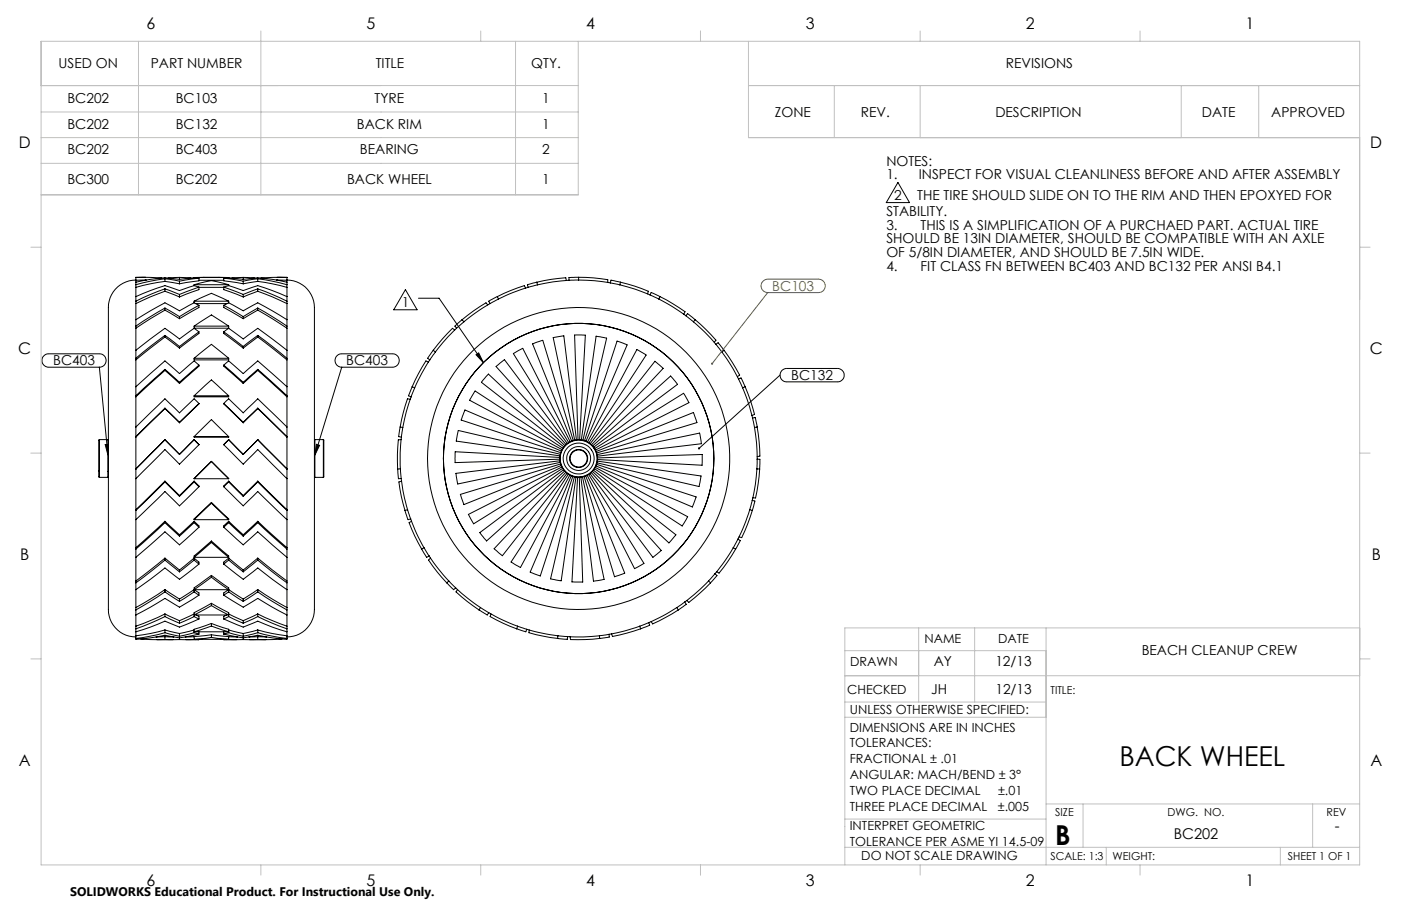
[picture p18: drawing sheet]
<svg xmlns="http://www.w3.org/2000/svg" width="432mm" height="279mm" viewBox="0 0 432 279" stroke-linecap="round" stroke-linejoin="round" font-family="sans-serif">
<defs><g id="words">
<g font-size="8.5">
<text x="345" y="236.2">BACK WHEEL</text>
<text x="325.2" y="260.7">B</text>
</g>
<g font-size="4.9">
<text x="45.2" y="8.9">6</text>
<text x="112.9" y="8.9">5</text>
<text x="180.7" y="8.9">4</text>
<text x="248.4" y="8.9">3</text>
<text x="316.1" y="8.9">2</text>
<text x="383.9" y="8.9">1</text>
<text x="5.8" y="45.8">D</text>
<text x="422.3" y="45.8">D</text>
<text x="5.6" y="109.3">C</text>
<text x="422.2" y="109.3">C</text>
<text x="6.2" y="172.8">B</text>
<text x="422.8" y="172.8">B</text>
<text x="5.8" y="236.3">A</text>
<text x="422.4" y="236.3">A</text>
<text x="45.2" y="273.1">6</text>
<text x="112.9" y="273.1">5</text>
<text x="180.7" y="273.1">4</text>
<text x="248.4" y="273.1">3</text>
<text x="316.1" y="273.1">2</text>
<text x="383.9" y="273.1">1</text>
</g>
<g font-size="4.6">
<text x="411.4" y="256.2">-</text>
<text x="361.8" y="258.8">BC202</text>
</g>
<g font-size="4.2">
<text x="18.1" y="20.8">USED ON</text>
<text x="46.5" y="20.8">PART NUMBER</text>
<text x="115.8" y="20.8">TITLE</text>
<text x="163.7" y="20.8">QTY.</text>
<text x="310" y="20.8">REVISIONS</text>
<text x="20.8" y="31.8">BC202</text>
<text x="54.2" y="31.8">BC103</text>
<text x="115.5" y="31.8">TYRE</text>
<text x="167.1" y="31.8">1</text>
<text x="238.8" y="35.9">ZONE</text>
<text x="265.3" y="35.9">REV.</text>
<text x="306.8" y="35.9">DESCRIPTION</text>
<text x="370.4" y="35.9">DATE</text>
<text x="391.8" y="35.9">APPROVED</text>
<text x="20.8" y="39.8">BC202</text>
<text x="54.2" y="39.8">BC132</text>
<text x="110" y="39.8">BACK RIM</text>
<text x="167.1" y="39.8">1</text>
<text x="20.8" y="47.4">BC202</text>
<text x="54.2" y="47.4">BC403</text>
<text x="110.9" y="47.4">BEARING</text>
<text x="167.1" y="47.4">2</text>
<text x="273.2" y="51.2">NOTES:</text>
<text x="20.8" y="56.7">BC300</text>
<text x="54.2" y="56.7">BC202</text>
<text x="107" y="56.7">BACK WHEEL</text>
<text x="167.1" y="56.7">1</text>
<text x="273.2" y="55.3">1.</text>
<text x="283.2" y="55.3">INSPECT FOR VISUAL CLEANLINESS BEFORE AND AFTER ASSEMBLY</text>
<text x="275.6" y="61.5">2</text>
<text x="282.7" y="61.5">THE TIRE SHOULD SLIDE ON TO THE RIM AND THEN EPOXYED FOR</text>
<text x="273.2" y="66.7">STABILITY.</text>
<text x="273.2" y="70.9">3.</text>
<text x="283.7" y="70.9">THIS IS A SIMPLIFICATION OF A PURCHAED PART. ACTUAL TIRE</text>
<text x="273.2" y="75.1">SHOULD BE 13IN DIAMETER, SHOULD BE COMPATIBLE WITH AN AXLE</text>
<text x="273.2" y="79.2">OF 5/8IN DIAMETER, AND SHOULD BE 7.5IN WIDE.</text>
<text x="273.2" y="83.4">4.</text>
<text x="283.7" y="83.4">FIT CLASS FN BETWEEN BC403 AND BC132 PER ANSI B4.1</text>
<text x="123.8" y="94.6">1</text>
<text x="16.4" y="112.7">BC403</text>
<text x="106.7" y="112.7">BC403</text>
<text x="243.9" y="117.2">BC132</text>
<text x="351.9" y="202.1">BEACH CLEANUP CREW</text>
<text x="287.8" y="205.5">AY</text>
<text x="306.8" y="205.5">12/13</text>
<text x="287" y="213.9">JH</text>
<text x="306.8" y="214.1">12/13</text>
</g>
<text font-size="4.2" fill="#808000" x="238" y="89.7">BC103</text>
<g font-size="3.9">
<text x="284.9" y="198.3">NAME</text>
<text x="307.7" y="198.3">DATE</text>
<text x="262" y="205.5">DRAWN</text>
<text x="261.1" y="213.9">CHECKED</text>
<text x="261.9" y="220.3">UNLESS OTHERWISE SPECIFIED:</text>
<text x="261.9" y="225.6">DIMENSIONS ARE IN INCHES</text>
<text x="261.9" y="230.5">TOLERANCES:</text>
<text x="261.9" y="235.4">FRACTIONAL ± .01</text>
<text x="261.9" y="240.3">ANGULAR: MACH/BEND ± 3°</text>
<text x="261.9" y="245.1">TWO PLACE DECIMAL</text>
<text x="307.6" y="245.1">±.01</text>
<text x="261.9" y="250">THREE PLACE DECIMAL</text>
<text x="307.5" y="250">±.005</text>
<text x="261.9" y="255.9">INTERPRET GEOMETRIC</text>
<text x="261.9" y="260.8">TOLERANCE PER ASME YI 14.5-09</text>
<text x="265.5" y="265.2">DO NOT SCALE DRAWING</text>
</g>
<text font-size="3.8" x="21.6" y="276.3">SOLIDWORKS Educational Product. For Instructional Use Only.</text>
<g font-size="3.4">
<text x="323.8" y="214">TITLE:</text>
<text x="325.2" y="251.6">SIZE</text>
<text x="359.9" y="251.6">DWG. NO.</text>
<text x="408.9" y="251.7">REV</text>
<text x="323.7" y="265.2">SCALE: 1:3</text>
<text x="342.9" y="265.2">WEIGHT:</text>
<text x="396.9" y="265.2">SHEET 1 OF 1</text>
</g>
</g></defs>
<g fill="none" stroke="#000" stroke-width=".31">
<path d="M276.8 56.3l3.5 6.2h-7.1zM41.9 86.4a8.7 8.7 0 0 0-8.5 10v89.3a9.2 9.2 0 0 0 6.4 10.5l2.1 .2M41.9 98.6v2M41.9 91.5v1.4M41.9 87v.8M41.9 85.6l7.9 .1M41.9 86.4v.6M41.9 88.6v2.9M41.9 93.6v5M41.9 85.6v.8M41.9 87.8v.8M41.9 92.9v.7"/>
<path d="M44.9 85.5l-3 .1M45.1 86.4h-3.2M50.8 86.8l4.5 .7M50.8 95.6l-8.9 5.6M50.8 95.6l4.5 2.7M50.8 89.8l-4.4 1.7-4.5 2.1M50.8 89.8l4.5 1.8M50.8 86.8l-4.4 .7-4.5 1.1M50.8 95l-8.9 5.6M50.8 95l4.5 2.6M50.8 89.1l-4.4 1.7-4.5 2.1M50.8 89.1l4.5 1.7"/>
<path d="M50.8 86l4.5 .7M50.8 86l-4.4 .7-4.5 1.1M50.8 86v.8M50.8 89.1v.7M50.8 95v.6M55.3 86.1l-1.5-.1a31.6 31.6 0 0 0-11.9 1M55.3 85.5l3.5 .2M55.3 85.5l-3.4 .2M55.3 85.5v.6M55.3 86.7v.8M55.3 90.8v.8M55.3 97.6v.7"/>
<path d="M59.8 93.4l-4.5 2.4-4.5-2.4-8.9 5.2M59.8 93.4l1.5 .8M59.8 92.9l5.4-2.4 5.3 2.4M59.8 88.1l-4.5 1.5-4.5-1.5-4.4 1.5-4.5 1.9M59.8 88.1l1.5 .4M59.8 87.8l5.4-1.3 5.3 1.3M59.8 85.7l-4.5 .4M59.8 85.7l1.5 .1M59.8 85.6h10.7M59.8 85.6v.1M59.8 87.8v.3M59.8 92.9v.5"/>
<path d="M59.8 92.9h10.7M59.8 87.8h10.7M60.3 93.6h9.7M61.3 85.8v.8l-6 .9M61.3 94.2v.6l-6 3.5M61.3 88.5v.8l-6 2.3M61.3 94.2l-6 3.4M61.3 88.5l-6 2.3M61.3 85.8l-6 .9M61.3 88.6h7.7M61.3 86.4h7.7M69 85.8v.8l6 .9"/>
<path d="M69 88.5v.8l6 2.3M69 94.2v.6l6 3.5M69 94.2l6 3.4M69 88.5l6 2.3M69 85.8l6 .9M70.5 93.4l-1.5 .8M70.5 93.4l4.5 2.4 4.4-2.4 9 5.2M70.5 88.1l-1.5 .4M70.5 88.1l4.5 1.5 4.4-1.5 4.5 1.5 4.5 1.9M70.5 85.7l-1.5 .1M70.5 85.7l4.5 .4M70.5 85.6v.1"/>
<path d="M70.5 87.8v.3M70.5 92.9v.5M75 86.1l1.4-.1a31.8 31.8 0 0 1 12 1M75 85.5l3.5 .2M75 85.5l-3.5 .2M75 85.5v.6M75 86.7v.8M75 90.8v.8M75 97.6v.7M79.4 86.8l-4.4 .7M79.4 86.8l4.5 .7 4.5 1.1M79.4 89.8l-4.4 1.8"/>
<path d="M79.4 89.8l4.5 1.7 4.5 2.1M79.4 95.6l-4.4 2.7M79.4 95.6l9 5.6M79.4 95l9 5.6M79.4 95l-4.4 2.6M79.4 89.1l4.5 1.7 4.5 2.1M79.4 89.1l-4.4 1.7M79.4 86l4.5 .7 4.5 1.1M79.4 86l-4.4 .7M79.4 86v.8M79.4 89.1v.7M79.4 95v.6"/>
<path d="M85.2 86.4h3.2M85.4 85.5l3 .1M88.4 86.4a8.8 8.8 0 0 1 8.5 10v89.3a9.2 9.2 0 0 1-6.4 10.5l-2.1 .2M88.4 98.6v2M88.4 91.5v1.4M88.4 87v.8M88.4 85.6l-8 .1M88.4 88.6v2.9M88.4 93.6v5M88.4 86.4v.6M88.4 85.6v.8M88.4 87.8v.8"/>
<path d="M88.4 92.9v.7M125 89.3l3.6 6.2h-7.2zM129 92h6.3l13.7 19.8M142.4 98.6l-2.2 2 .5 .6M142.4 98.6l.6 .6M143 99.2l-2.3 2M150.3 94l-.5-.6-3.8 2.4-3.6 2.8M151 93.6l-4.1 2.7-3.9 2.9M153.3 91.5l-2.7 1.4 .4 .7M153.3 91.5l.3 .7M153.6 92.2l-2.6 1.4M162 88.9l-.4-.8-4.2 1.5-4.1 1.9"/>
<path d="M162.8 88.6l-4.7 1.6-4.5 2M165.5 87l-2.9 .8 .2 .8M165.5 87l.2 .8M165.7 87.8l-2.9 .8M174.6 86.5l-.2-.8-4.5 .4-4.4 .9M175.4 86.4l-4.9 .5-4.8 .9M178.3 86.4l4.9 .2 4.9 .6M178.3 86.4h-2.9M178.3 85.5l4.5 .2 4.5 .6v.8M178.3 85.5l-2.9 .1v.8M178.3 85.5v.9M188.1 87.2l2.9 .6"/>
<path d="M191 87.8l4.8 1.4 4.5 1.7M191.2 87l4.4 1.2 4.2 1.6-.2 .8M191.2 87l-2.9-.6-.2 .8M191.2 87l-.2 .8M200.3 90.9l2.8 1.3M200.3 90.9l.4-.7 2.7 1.3M203.1 92.2l4.2 2.4 4.1 2.8M203.4 91.5l4 2.2 3.7 2.4-.4 .8M203.4 91.5l-.3 .7M211.4 97.4l2.3 1.8M211.4 97.4l.5-.7 2.4 1.9M213.7 99.2a50.8 50.8 0 0 1 6.9 7"/>
<path d="M214.3 98.6l3.3 3 3.1 3.3-.6 .7M214.3 98.6l-.6 .6M13.7 109.6l1.1-.5h15.8a2.06 2.06 0 0 1 2.1 2.1 2.06 2.06 0 0 1-2.1 2h-15.6a2.06 2.06 0 0 1-1.9-1.3 2.06 2.06 0 0 1 .6-2.3zM30.6 113.2l2.7 27.1M41.9 119.3v2.8M41.9 108v2.5M41.9 101.2v6.8M41.9 111v8.3M41.9 100.6v.6M41.9 110.5v.5M50.8 114.2l-8.9 8.2M50.8 114.2l4.5 4.1"/>
<path d="M50.8 103.9l-8.9 7.1M50.8 103.9l4.5 3.5M50.8 113.9l-8.9 8.2M50.8 113.9l4.5 4M50.8 103.4l4.5 3.5M50.8 103.4l-8.9 7.1M50.8 103.4v.5M50.8 113.9v.3M55.3 106.9v.5M55.3 117.9v.4M59.8 110.5l5.4-4.3 5.3 4.3M59.8 101.2l-4.5 3.3-4.5-3.3-8.9 6.8"/>
<path d="M59.8 101.2l1.5 1.1M59.8 100.6l5.4-3.5 5.3 3.5M59.8 100.6v.6M59.8 110.5v.5h10.7v-.5M59.8 101.2h10.7M59.8 110.5h10.7M59.8 100.6h10.7M61.3 112.6v.3l-6 5.4M61.3 102.3v.5l-6 4.6M61.3 112.6l-1.5-1.3-4.5 3.9-4.5-3.9-8.9 8M61.3 112.6l-6 5.3M61.3 102.3l-6 4.6"/>
<path d="M69 102.3v.5l6 4.6M69 112.6v.3l6 5.4M69 112.6l6 5.3M69 112.6l1.5-1.3 4.5 3.9 4.4-3.9 9 8M69 102.3l6 4.6M70.5 101.2l-1.5 1.1M70.5 101.2l4.5 3.3 4.4-3.3 9 6.8M70.5 100.6v.6M75 106.9v.5M75 117.9v.4M79.4 103.9l-4.4 3.5M79.4 103.9l9 7.1"/>
<path d="M79.4 114.2l-4.4 4.1M79.4 114.2l9 8.2M79.4 113.9l9 8.2M79.4 113.9l-4.4 4M79.4 103.4l9 7.1M79.4 103.4l-4.4 3.5M79.4 103.4v.5M79.4 113.9v.3M88.4 119.3v2.8M88.4 108v2.5M88.4 101.2v6.8M88.4 111v8.3"/>
<path d="M88.4 100.6v.6M88.4 110.5v.5M103.7 109.9l.6-.5 .8-.3h15.9a2.06 2.06 0 0 1 2.1 2.1 2.06 2.06 0 0 1-2.1 2h-15.7a2.09 2.09 0 0 1-1.8-1.1 2.09 2.09 0 0 1 .2-2.2zM105.3 113.2l-8.3 27.1M127 119.3l-1.1 2.8 .8 .3M127 119.3l.8 .3M127.8 119.6l-1.1 2.8M132 111.7l-.7-.4-2.3 3.9-2 4.1M132.5 111l-2.5 4.2-2.2 4.4M133.5 108l-1.7 2.5 .7 .5M133.5 108l.7 .5M134.2 108.5l-1.7 2.5"/>
<path d="M140.2 101.8l-.7-.6-3.2 3.3-2.8 3.5M140.7 101.2l-2.6 2.6-3.9 4.7M146.7 109.4l.8-.6 1.5 3zM220.6 106.2l1.9 2.3M220.6 106.2l.7-.5 1.9 2.3M222.5 108.5l3.4 5.1 1.7 3.3M223.2 108l2.5 3.8 2.3 3.9-.7 .5M223.2 108l-.7 .5M227.6 116.9l1.3 2.7M227.6 116.9l.8-.3 1.3 2.7M228.9 119.6l2.1 5.7 1 3.6M229.7 119.3l1.6 4.2 1.3 4.3-.9 .3"/>
<path d="M229.7 119.3l-.8 .3M240.4 115.7l-25 22.6M241 114.3l1.3-.7h15.8a2.06 2.06 0 0 1 2.1 2.1 2.06 2.06 0 0 1-2.1 2.1h-15.6a2.06 2.06 0 0 1-1.9-1.3 2.06 2.06 0 0 1 .4-2.2zM30.6 135.6v11.6M30.6 135.6h2.7M32.4 137.1l1-.1-.1 3.3zM33.3 135.6v11.6M33.3 135.6l.1 .1M41.9 131.7v3M41.9 134.8v9.8M41.9 122.4v9.3M41.9 122.1v.3"/>
<path d="M41.9 134.7v.1M50.8 135.6l-8.9 9M50.8 135.6l4.5 4.6M50.8 135.6l4.5 4.5M50.8 126l-8.9 8.8M50.8 125.9l-8.9 8.8M50.8 125.9l4.5 4.3M50.8 126l4.5 4.4M50.8 125.9v.1M50.8 135.6h.1M55.3 130.2v.2M59.8 135.6l-4.5 4.6"/>
<path d="M59.8 135.6l1.5 1.6M59.8 135.6l-4.5 4.5M59.8 134.7l5.4-5.3 5.3 5.3M59.8 122.1l5.4-4.9 5.3 4.9M59.8 122.1v.3h10.7v-.3M59.8 134.7h10.7M59.8 135.6h.1M59.8 122.1h10.7M61.3 137.2l-6 6-4.5-4.6-8.9 9v-3M61.3 124.4l-1.5-1.4-4.5 4.3-4.5-4.3-8.9 8.7M61.3 124.4l-6 5.8M61.3 124.4l-6 6"/>
<path d="M69 137.2l6 6 4.4-4.6 9 9v-3M69 124.4l6 5.8M69 124.4l1.5-1.4 4.5 4.3 4.4-4.3 9 8.7M69 124.4l6 6M70.5 135.6l-1.5 1.6M70.5 135.6l4.5 4.6M70.5 135.6l4.5 4.5M70.5 135.6h.1M75 130.2v.2M79.4 135.6l-4.4 4.6M79.4 135.6l9 9M79.4 135.6l-4.4 4.5"/>
<path d="M79.4 126l9 8.8M79.4 125.9l9 8.8M79.4 125.9l-4.4 4.3M79.4 126l-4.4 4.4M79.4 125.9v.1M79.4 135.6h.1M88.4 131.7v3M88.4 134.8v9.8M88.4 122.4v9.3M88.4 122.1v.3M88.4 134.7v.1M97 135.6v11.6"/>
<path d="M97 135.6h2.7M97 135.6l-.1 .1M97.5 137l1 .3-1.5 3zM99.7 135.6v11.6M123.3 131.7l-.4 3 .8 .1M123.3 131.7l.8 .1M123.6 135.6h-.8l-.3 4.5 .1 4.5M123.7 134.8l-.4 4.9 .1 4.9M124.1 131.8l-.4 3M126.4 123.1l-.8-.1-1.3 4.3-1 4.4M126.7 122.4l-1.5 4.7-1.1 4.7M173 139.1l-29.7-12.7-.8 2-.4 1.1 30.7 10.1"/>
<path d="M173.5 138.2l-27.1-17.6-1.5 2.5-.2 .3 28.5 15.2M174.1 137.4l-23.6-22-1.6 1.8-.5 .7 25.4 19.9M174.8 136.7l-19.3-25.8-1.3 1-1.3 1.1 21.5 24.1M175.7 136.2l-14.6-28.8-1.1 .6-1.8 1 17.1 27.5M176.7 135.8l-9.4-30.8-1.6 .4-1.6 .6 12.1 30M177.7 135.6l-3.9-32-3.3 .5 6.6 31.6M178.2 135.6l-1.1-32.3h.4l2.9 .1-1.8 32.2M179.2 135.6l4.5-31.9 1.3 .2 2 .4-7.3 31.4M180.2 135.9l10-30.7 2 .7 1.1 .5-12.7 29.6M181.1 136.3l15.2-28.5 .4 .2 2.4 1.5-17.6 27M181.9 136.8l20-25.4 2.5 2.2-22.1 23.6M182.7 137.5l24-21.5 1.4 1.5 .7 1-25.8 19.4"/>
<path d="M183.3 138.3l27.4-17 1.6 2.9-28.7 14.6M183.8 139.2l29.9-12 1.1 3.1-30.9 9.4M232 128.9l.6 2.9M232 128.9l.8-.1 .6 2.9M232.6 131.8l.6 4.9 .2 4.9M233.4 131.7l.6 4.5 .2 4.5-.8 .1M233.4 131.7l-.8 .1M30.6 147.2h2.7M33.4 147.1l-.1 .1M41.9 157.4v2.9M41.9 147.6v9.6M41.9 144.6h.1"/>
<path d="M41.9 157.2v.2M50.8 148.6l-8.9 8.8M50.8 148.6l4.5 4.5M50.8 148.4l-8.9 8.8M50.8 148.4l4.5 4.4M50.8 148.4v.2M55.3 140.1v.1M55.3 152.8v.3M59.8 148.6l-4.5 4.5M59.8 148.6l1.5 1.5M59.8 148.4l-4.5 4.4M59.8 148.4l1.5 1.5v.2"/>
<path d="M59.8 148.4v.2M59.8 147.6h10.7M61.3 150.1l-6 5.9-4.5-4.4-8.9 8.7M65.2 142.3l-5.4 5.3M65.2 142.3l5.3 5.3M65.2 154.9l5.3 5.1v.3M65.2 154.9l-5.4 5.1v.3M65.2 155.2l-5.4 5.1M65.2 155.2l5.3 5.1M65.2 142.3h.1M65.2 154.9v.3M69 150.1l6 5.9 4.4-4.4 9 8.7"/>
<path d="M70.5 148.6l-1.5 1.5M70.5 148.6l4.5 4.5M70.5 148.4l4.5 4.4M70.5 148.4l-1.5 1.5v.2M70.5 148.4v.2M75 140.1v.1M75 152.8v.3M79.4 148.6l-4.4 4.5M79.4 148.6l9 8.8M79.4 148.4l-4.4 4.4M79.4 148.4l9 8.8M79.4 148.4v.2"/>
<path d="M88.4 157.4v2.9M88.4 147.6v9.6M88.4 144.6h.1M88.4 157.2v.2M96.9 147.1l.1 .1M97 147.2h2.7M122.6 144.6l.2 3h.8M123.4 144.6l.2 3M123.4 144.6h-.8M123.6 147.6l.6 3.6 1.4 6M123.8 148.4l-.9 .2 .8 4.5 1.1 4.3M124.8 157.4l1 2.9 .8-.3"/>
<path d="M125.6 157.2l1 2.8M125.6 157.2l-.8 .2M172.5 141.1l-32.2-1.8-.1 2.1 .1 1.3 32.2-1.1M172.6 142.1l-32.1 3.9 .1 .8 .5 2.5 31.5-6.7M172.7 140.1l-31.4-7.3-.3 1.2-.4 2 32 4.6M172.8 143.1l-30.9 9.4 1.1 3.1 29.9-12M173.1 144l-28.7 14.6 1.6 2.9 27.4-17M173.7 144.9l-25.8 19.4 2.1 2.5 24-21.5M174.4 145.7l-22.1 23.5 1.5 1.4 1 .8 20-25.4M175.2 146.3l-17.7 27 1.1 .7 1.8 1 15.2-28.5M176.1 146.8l-12.7 29.6 1.1 .5 2 .7 10-30.7M177 147.1l-7.3 31.4 2.8 .6h.5l4.5-32"/>
<path d="M178 147.2l-1.7 32.3h3.3l-1.1-32.3M179.5 147.1l6.7 31.6-2.1 .4-1.2 .1-3.9-32M180.5 146.8l12 29.9-1.9 .8-1.2 .4-9.4-30.9M181.4 146.3l17.1 27.4-1.8 1.1-1.1 .6-14.6-28.8M182.2 145.7l21.6 24.1-2.6 2.1-19.4-25.9M182.9 145l25.4 19.9-.2 .3-1.9 2.2-23.6-22M183.5 144.1l28.4 15.2-.3 .8-1.3 2.1-27.1-17.6M183.9 143.2l30.7 10-1.2 3.2-29.7-12.7M184 140.2l31.6-6.6 .5 2.4 .1 .8-32.1 3.9M184.1 142.2l32 4.6-.4 2-.3 1.2-31.4-7.3M184.1 141.2l32.3-1v3.3l-32.3-1.8M231.1 157.2l-1.7 4.6-2 4.5"/>
<path d="M231.1 157.2l.8 .2M231.8 154.3l-.7 2.9M231.8 154.3l.9 .2-.8 2.9M231.9 157.4l-1.5 4.3-1.8 4.1-.8-.2M233.3 144.6l-.5 4.9-1 4.8M233.3 144.6h.8M233.4 141.6l-.1 3M233.4 141.6h.8l-.1 3M234.1 144.6l-.4 4.5-.8 4.5-.9-.1M41.9 169.3v2.6M41.9 179.7v2.2M41.9 160.3v8.6"/>
<path d="M41.9 171.9v7.3M41.9 168.9v.4M41.9 179.2v.5M50.8 172.1l4.5 3.7M50.8 172.1l-8.9 7.1M50.8 160.8l4.5 4.1M50.8 160.8l-8.9 8.1M50.8 161.2l-8.9 8.1M50.8 161.2l4.5 4.1M50.8 172.7l-8.9 7M50.8 172.7l4.5 3.7M50.8 160.8v.4"/>
<path d="M50.8 172.1v.6M55.3 164.9v.4M55.3 175.8v.6M59.8 172.1l1.5 1.3v.6M59.8 172.1l-4.5 3.7M59.8 160.8l1.5 1.4v.4M59.8 160.8l-4.5 4.1M59.8 161.2l-4.5 4.1M59.8 161.2l1.5 1.4M59.8 172.7l-4.5 3.7M59.8 172.7l1.5 1.3M59.8 160.8v.4"/>
<path d="M59.8 172.1v.6M59.8 160.3h10.7M59.8 171.9h10.7M61.3 162.6l-6 5.4-4.5-4-8.9 7.9M61.3 174l-6 4.6-4.5-3.4-8.9 6.7M65.2 166.9l5.3 4.5v.5M65.2 166.9l-5.4 4.5v.5M65.2 177.4l5.3 3.9v1.2M65.2 177.4l-5.4 3.9v1.2M65.2 167.3l5.3 4.6M65.2 167.3l-5.4 4.6M65.2 178l5.3 3.9"/>
<path d="M65.2 178l-5.4 3.9M65.2 166.9v.4M65.2 177.4v.6M69 162.6l6 5.4 4.4-4 9 7.9M69 174l6 4.6 4.4-3.4 9 6.7M70.5 160.8l4.5 4.1M70.5 160.8l-1.5 1.4v.4M70.5 172.1l4.5 3.7M70.5 172.1l-1.5 1.3v.6M70.5 161.2l-1.5 1.4M70.5 161.2l4.5 4.1M70.5 172.7l-1.5 1.3"/>
<path d="M70.5 172.7l4.5 3.7M70.5 160.8v.4M70.5 172.1v.6M75 164.9v.4M75 175.8v.6M79.4 160.8l9 8.1M79.4 160.8l-4.4 4.1M79.4 172.1l9 7.1M79.4 172.1l-4.4 3.7M79.4 161.2l-4.4 4.1M79.4 161.2l9 8.1M79.4 172.7l-4.4 3.7"/>
<path d="M79.4 172.7l9 7M79.4 160.8v.4M79.4 172.1v.6M88.4 169.3v2.6M88.4 179.7v2.2M88.4 160.3v8.6M88.4 171.9v7.3M88.4 168.9v.4M88.4 179.2v.5M126.6 160a50.7 50.7 0 0 0 4.1 8.9M126.8 160.8l-.7 .4 1.7 4.1 2.2 4M130 169.3l1.5 2.6 .8-.5"/>
<path d="M130.7 168.9l1.6 2.5M130.7 168.9l-.7 .4M132.3 171.4l2.8 4 3.2 3.8M132.7 172.1l-.6 .6 2.6 3.7 3 3.3M137.7 179.7l2.1 2.2 .6-.6M138.3 179.2l2.1 2.1M138.3 179.2l-.6 .5M218.4 179.2l-2.6 2.6-4.8 3.9M218.4 179.2l.6 .5M219 179.7l-3.2 3.2-3.5 2.9-.6-.6M220.4 176.9l-2 2.3M220.4 176.9l.6 .6-2 2.2"/>
<path d="M226 168.9l-2.6 4.1-3 3.9M226 168.9l.7 .4M226.7 169.3l-2.4 3.8-2.7 3.6-.7-.4M227.4 166.3l-1.4 2.6M227.4 166.3l.8 .4-1.5 2.6M41.9 188.1v1.6M41.9 193.9v.9M41.9 181.9v5.5M41.9 189.7v3.4M41.9 194.8v1.3M41.9 187.4v.7M41.9 193.1v.8"/>
<path d="M41.9 196.1v.8M43.4 197.1l7.4 .1M48.4 197.3h4.9M50.8 196.4h2.8M50.8 196.4h-2.7M50.8 194.3l4.5 1.1M50.8 194.3l-4.4 1.1-4.5 .7M50.8 189.3l4.5 2.1M50.8 189.3l-8.9 3.8M50.8 181.8l4.5 2.9M50.8 181.8l-8.9 5.6M50.8 182.5l-8.9 5.6"/>
<path d="M50.8 182.5l4.5 3M50.8 190.1l-8.9 3.8M50.8 190.1l4.5 2.1M50.8 195.1l-4.4 1.1-4.5 .7M50.8 195.1l4.5 1.1M50.8 197.2h4.5M50.8 181.8v.7M50.8 189.3v.8M50.8 194.3v.8M50.8 196.4v.8M55.3 196.7l-4.5-.8-6.7 1.1-2.2 .2v-.3M55.3 197.2h4.5"/>
<path d="M55.3 184.7v.8M55.3 191.4v.8M55.3 195.4v.8M55.3 196.7v.5M57.3 197.3h4M59.8 196.4h-2.7M59.8 194.3l-4.5 1.1M59.8 189.3l-4.5 2.1M59.8 181.8l-4.5 2.9M59.8 182.5l-4.5 3M59.8 182.5l1.5 1.1M59.8 189.7l5.4-2.9 5.3 2.9z"/>
<path d="M59.8 190.1l-4.5 2.1M59.8 190.1l1.5 .8M59.8 194.8l5.4-1.7 5.3 1.7zM59.8 195.1l-4.5 1.1M59.8 195.1l1.5 .4M59.8 197.2l5.4-.6 5.3 .6zM59.8 197.2l1.5 .1M59.8 196.3v.9M59.8 181.9h10.7M59.9 181.9l1.4 .9v.8M60.5 189.7l.8 .4v.8M61.3 183.6l-6 3.7-4.5-2.8-8.9 5.2"/>
<path d="M61.3 190.9l-6 2.5-4.5-1.8-4.4 1.8-4.5 1.4M61.3 195.5l-6 1.2M61.3 194.8v.7M61.3 197.2v.1M65.2 186.1l5.3 2.8v1.2M65.2 186.1l-5.4 2.8v1.2M65.2 195.8l5.3 .5M65.2 195.8l-5.4 .5M65.2 192.3l5.3 1.8v1M65.2 192.3l-5.4 1.8v1M65.2 186.1v.7M65.2 192.3v.8"/>
<path d="M65.2 195.8v.8M69 183.6l6 3.7 4.4-2.8 9 5.2M69 190.9l6 2.5 4.4-1.8 4.5 1.8 4.5 1.4M69 195.5l6 1.2M69 197.3h4M69 194.8v.7M69 197.2v.1M69.8 189.7l-.8 .4v.8M70.4 181.9l-1.4 .9v.8M70.5 181.8l4.5 2.9M70.5 189.3l4.5 2.1M70.5 194.3l4.5 1.1"/>
<path d="M70.5 196.4h2.7M70.5 182.5l4.5 3M70.5 182.5l-1.5 1.1M70.5 190.1l4.5 2.1M70.5 190.1l-1.5 .8M70.5 195.1l4.5 1.1M70.5 195.1l-1.5 .4M70.5 197.2l-1.5 .1M70.5 197.2h4.5M70.5 196.3v.9M75 196.7l4.4-.8 6.8 1.1 2.2 .2v-.3M75 197.2h4.4"/>
<path d="M75 184.7v.8M75 191.4v.8M75 195.4v.8M75 196.7v.5M76.9 197.3h5.1M79.4 181.8l9 5.6M79.4 181.8l-4.4 2.9M79.4 189.3l9 3.8M79.4 189.3l-4.4 2.1M79.4 194.3l4.5 1.1 4.5 .7M79.4 194.3l-4.4 1.1M79.4 196.4h2.8"/>
<path d="M79.4 196.4h-2.7M79.4 182.5l-4.4 3M79.4 182.5l9 5.6M79.4 190.1l-4.4 2.1M79.4 190.1l9 3.8M79.4 195.1l-4.4 1.1M79.4 195.1l4.5 1.1 4.5 .7M79.4 181.8v.7M79.4 189.3v.8M79.4 194.3v.8M79.4 196.4v.8M86.9 197.1l-7.5 .1"/>
<path d="M88.4 188.1v1.6M88.4 193.9v.9M88.4 181.9v5.5M88.4 189.7v3.4M88.4 194.8v1.3M88.4 187.4v.7M88.4 193.1v.8M88.4 196.1v.8M140.4 181.3l3.7 3.2 4 2.9M141 181.8l-.5 .7 3.5 3 3.6 2.6M147.6 188.1l2.6 1.6 .4-.8M148.1 187.4l2.5 1.5"/>
<path d="M148.1 187.4l-.5 .7M150.6 188.9l4.4 2.3 4.5 1.9M151.3 189.3l-.2 .8 3.9 2.1 4.2 1.7M159.2 193.9l2.9 .9 .2-.7M159.5 193.1l2.8 1M159.5 193.1l-.3 .8M162.3 194.1l3.6 .9 6 1.1M163.1 194.3l-.1 .8 4.4 1.1 4.5 .7M171.9 196.1l3 .2M171.9 196.1v.8M174.9 196.3l-.1 .9-2.9-.3M175.7 196.4l.1 .8h4.5l4.5-.3"/>
<path d="M184.7 196.1l-4.9 .3-4.9-.1M184.7 196.1l.1 .8M187.7 195.6l-3 .5M187.7 195.6l.1 .9-3 .4M197.2 193.1l-4.7 1.5-4.8 1M197.2 193.1l.2 .8M197.4 193.9l-4.3 1.4-4.3 1-.3-.8M200 192l-2.8 1.1M200 192l.2 .8-2.8 1.1M208.6 187.4l-4.2 2.5-4.4 2.1M208.6 187.4l.5 .7M209.1 188.1l-3.9 2.3-4 2-.5-.7"/>
<path d="M211 185.7l-2.4 1.7M211 185.7l.5 .7-2.4 1.7"/>
<circle cx="178.3" cy="141.4" r="46.6"/>
<circle cx="178.3" cy="141.4" r="41.7"/>
<circle cx="178.3" cy="141.4" r="5.7"/>
<circle cx="178.3" cy="141.4" r="2.65"/>
<circle cx="178.3" cy="141.4" r="4.8"/>
<circle cx="178.3" cy="141.4" r="3.7"/>
<circle cx="178.4" cy="141.4" r="5.8"/>
<circle cx="178.4" cy="141.4" r="2.79"/>
</g>
<path d="M235 86.9l.8-.6 .8-.2h15.7a2.08 2.08 0 0 1 2.1 2.1 2.08 2.08 0 0 1-2.1 2h-15.7a2.06 2.06 0 0 1-1.8-1.1 2.06 2.06 0 0 1 .2-2.2zM236.6 90.2l-17.1 21.9" fill="none" stroke="#808000" stroke-width=".31"/>
<g fill="none" stroke="#c0c0c0" stroke-width=".31">
<path d="M12.7 12.7h406.4v254h-406.4zM42.7 12.7v47.4M80.4 9.6v50.5M148.2 9.6v3.1M158.9 12.7v47.4M178.2 12.7v47.4h-165.5M215.9 9.5v3.2M230.7 12.7v29.7h188.4M283.6 9.6v3.1M351.4 9.6v3.1M12.7 26.4h165.5M12.7 34.5h165.5"/>
<path d="M230.7 26.4h188.4M257.1 26.4v16M283.6 26.4v16M364.1 26.4v16M387.9 26.4v16M12.7 42.4h165.5M12.7 50.4h165.5M9.5 76.2h3.2M419.1 76.2h3.2M9.5 139.7h3.2M419.1 139.7h3.2M283.1 193.6v22.9"/>
<path d="M300.4 193.6v22.9M322.4 193.6v73.1M419.1 193.6h-158.7v73.1M9.5 203.2h3.2M260.4 200.7h62M260.4 208.4h158.7M260.4 216.5h62M419.1 203.2h3.2M260.4 221.2h62M260.4 252.6h62M322.4 247.9h96.7M333.8 247.9v13.4"/>
<path d="M404.6 247.9v13.4M80.4 266.7v3.2M148.2 266.7v3.2M215.9 266.7v3.2M260.4 261.3h158.7M283.6 266.7v3.2M341 261.3v5.4M351.4 266.7v3.2M394.6 261.3v5.4"/>
</g>
<path d="M32.4 137.1l1-.1-.1 3.3zM97.5 137l1 .3-1.5 3zM215.2 138v.5l.2-.2-.2 .2a.35 .35 0 0 0 .5 0 .35 .35 0 0 0 0-.5 .35 .35 0 0 0-.5 0zM146.7 109.4l.8-.6 1.5 3z" fill="#000"/>
<path d="M219.3 111.9a.34 .34 0 0 1 .4 0 .34 .34 0 0 1 0 .5 .34 .34 0 0 1-.4 0l.2-.3-.2 .3z" fill="#808000"/>
<use href="#words"/>
</svg>
